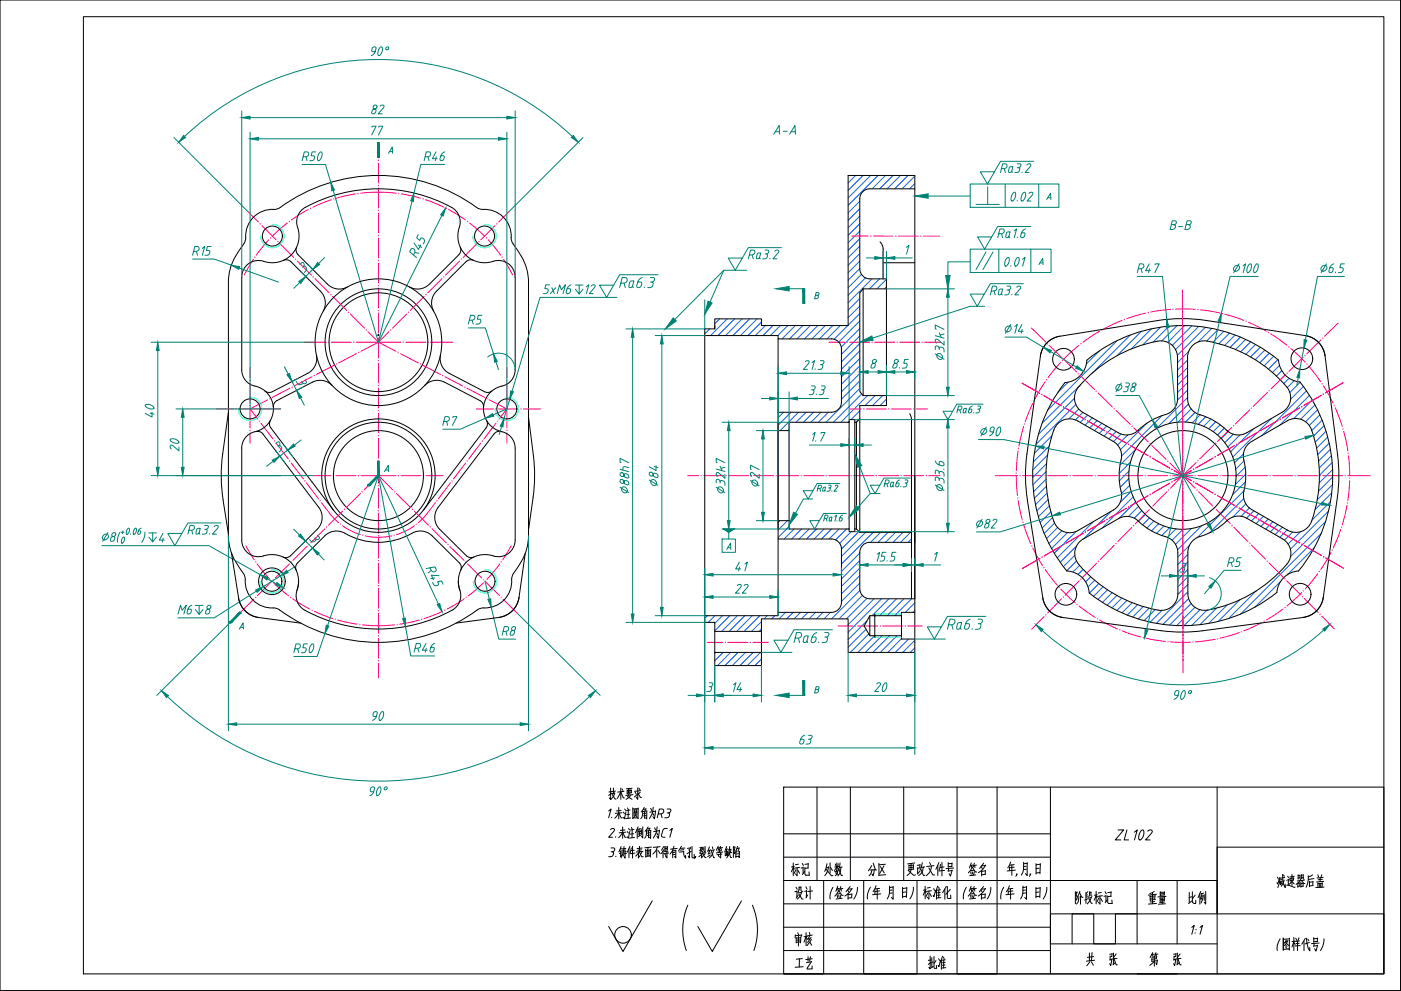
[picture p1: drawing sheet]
<svg xmlns="http://www.w3.org/2000/svg" width="808mm" height="572mm" viewBox="0 0 808 572" stroke-linecap="round" stroke-linejoin="round" font-family="sans-serif">
<defs><g id="words">
<text font-size="12.8" x="522" y="507">更改文件号</text>
<g font-size="12.3">
<text x="475" y="507">处数</text>
<text x="478" y="520">(签名)</text>
<text x="555" y="520">(签名)</text>
<text x="458" y="547">审核</text>
<text x="736" y="550">(图样代号)</text>
<text x="535" y="560">批准</text>
<text x="626" y="559">共 张 第 张</text>
</g>
<g font-size="11.9">
<text x="456" y="506">标记</text>
<text x="500" y="506">分区</text>
<text x="558" y="506">签名</text>
<text x="736" y="513">减速器后盖</text>
<text x="532" y="520">标准化</text>
<text x="620" y="523">阶段标记</text>
<text x="662" y="523">重量</text>
<text x="685" y="523">比例</text>
<text x="458" y="560">工艺</text>
</g>
<text font-size="11.5" x="458" y="520">设计</text>
<text font-size="10.1" fill="#008272" x="457" y="372">Ra6.3</text>
<text font-size="10.1" x="643" y="486">ZL102</text>
<g font-size="9.7" fill="#008272">
<text x="357" y="167">Ra6.3</text>
<text x="546" y="364">Ra6.3</text>
</g>
<g font-size="9.3" fill="#008272">
<text x="445" y="79">A-A</text>
<text x="674" y="134">B-B</text>
<text x="107" y="309">Ra3.2</text>
</g>
<g font-size="8.8" fill="#008272">
<text x="576" y="101">Ra3.2</text>
<text x="575" y="138">Ra1.6</text>
<text x="431" y="150">Ra3.2</text>
<text x="570" y="171">Ra3.2</text>
</g>
<g font-size="7.5" fill="#008272">
<text x="551" y="239">Ra6.3</text>
<text x="509" y="282">Ra6.3</text>
</g>
<g font-size="6.6" fill="#008272">
<text x="470" y="284">Ra3.2</text>
<text x="474" y="302">Ra1.6</text>
</g>
</g></defs>
<!-- layer: 0 -->
<g fill="none" stroke="#000" stroke-width=".58">
<path d="M0 0h808v571h-808zM48 10h750v552h-750zM352 455v6v-1M353 458l-2 1M353 458l2 3M354 455v3M355 457l-2 1M355 457l-3 4M355 456l-4 1M358 457l-2 4M358 455v6M358 457l2 3"/>
<path d="M359 455v1M360 456l-4 1M362 456v2M362 459l3 2M363 455v2M363 458l-1 2M364 459l-1 1-2 1M364 457l-2 1M364 456h-2M364 456v1M365 455h-4M365 458l-4 1"/>
<path d="M366 457l1 1M368 458l-2 2M368 454v7l-1-1M368 457l1 3h1M369 455v1M369 457l-1 1M370 456h-4M452 454h346v108h-346zM471 454v54h20v-54M521 454v54h31v-54M575 454v108h-23v-54h-23v54h-31v-54h-23v54h-23M606 454v108"/>
<path d="M702 454v108M351 468l2-1-2 5M352 479l1-1h2l-4 5h2M353 471v1M357 469l-2 3M357 466v6M357 469l1 3h1M358 468h-2M359 469h-4M359 477v7M360 468v1M360 467h1"/>
<path d="M361 479h-3M361 468l-1 4v-1M362 480l1 1M362 466l1 1M362 467v5M363 478v1M363 470h-1M363 479v4h-1M364 467l-3 1M364 472h-3M364 477l1 1M365 479v4"/>
<path d="M365 472h3M365 466v6M366 478l-2 1M366 469v2M366 467v1M367 469l-1 3M367 470l1 1M367 467h-1M367 467v1h-1M367 469h-1M367 468v2M368 478v6"/>
<path d="M368 466l-3 1M368 477l-1 3M368 466v6M369 478l-1 2h1M369 480v2M369 479l1 1M370 478h-2M370 479v2M371 468l-1 3v1M371 477v6l-1-1M372 466l-2 2M372 468v4"/>
<path d="M373 467h-2M373 466l-1 2M373 469h-2M373 470l-2 1M373 479v3l-1 1M373 468v4h-1M373 468h-2M374 477l-2 3M375 478h-2M375 478l-1 1v4M375 466l1 2M375 479v5v-1"/>
<path d="M375 479h-2M377 469v1M377 466l-1 4-1 2M378 477v2M378 468h-3M378 468v4l-1-1M379 477l-1 4-1 2M380 469h1a1.4 1.4 0 0 0 2-1 1.4 1.4 0 0 0-1-1h-2l-1 5M380 479l-3 1M381 479l-1 5-1-2M381 470l1 2M385 469h1v2l-1 1h-1"/>
<path d="M385 467h1a1.2 1.2 0 0 1 1 1 1.2 1.2 0 0 1-1 1M385 478h-2l-1 4v1h2M386 479l2-1-2 5M353 491l1 1v1l-1 1h-2M353 489h1a1.2 1.2 0 0 1 1 2 1.2 1.2 0 0 1-2 0M355 483h.1M355 494h.1M358 491v3M358 488l-1 3M359 491h-1M359 492h-2M359 493l-1 1"/>
<path d="M359 490h-1M359 480l-2 3M359 480l2 3M359 493l1 1M360 488l-2 7M361 492v3l-1-1M361 490l-2 1M361 480h-4M361 489l-2 1M361 491l-2 1M361 492l-1 1M363 490v5"/>
<path d="M363 488l-1 4M364 489v3M365 488v7M366 481h-2M366 490l-2 1M366 483h-3M366 492h-3M367 494l2-3 1 3h1M368 492v3M369 488v3M369 494l-1 1M370 481h-2"/>
<path d="M370 482l-2 1M370 490h-2M370 492v1M371 489h-3M371 491h-4M373 490v4M374 489v1M374 491h-1M374 492h-1M374 490v4M375 480l-2 1M375 482h-2"/>
<path d="M375 494h-2M375 490l-2 1M375 490v4M376 489h-4M379 480l1 2M379 490v5M379 489v1l-2 3M380 491l1 1M381 488l-4 1M383 491v4M383 488l-1 2M383 490l-1 2"/>
<path d="M384 488v3M384 493v1M385 491v4l-1-1M385 489l-1 1M385 488l-1 1M385 488v2M385 490h-1M385 491h-2M386 492h-3M388 490v5M389 488l-2 5M390 492h-2"/>
<path d="M390 493h-2M390 490v5l-1-1M390 491h-2M391 489l-4 1M393 488l-2 3M394 491l1 3 1 1v-2M394 491l-2 1M394 490h-1M395 489h-2M397 490l1 5-1-1M398 489h-1M399 489l-1 1"/>
<path d="M399 491l-3 1M399 488l1 7h1v-2M401 494v1M404 490l1 1M404 490v1M405 493v2M405 489l-1 1M405 491l1 1M405 492l2 3M405 490h-1M406 489l-2 3M406 492l-3 2"/>
<path d="M406 489h-2M406 494l-1 1M406 489v2M407 488v4l-1-1M407 492l-1 1M407 492h-3M409 488l-1 3M410 490l-2 1M410 493l-2 1M410 492l-1 1M410 490l-1 2M410 491l2 4"/>
<path d="M411 488v2M412 491l-1 2-2 2M412 490l-2 1M414 489l1 1M414 488l-1 2M414 493l1 1M415 490v2M415 489h-1M416 492v3l-1-1M416 489v1M416 488l-1 2M416 491h-2"/>
<path d="M417 493h-3M417 489h-2M417 491l-4 1M418 492v2M419 490v3M419 488l-1 3M420 493h-2M420 492v2M420 490h-1M420 491h-2M420 493l-1 2M421 492l1 3"/>
<path d="M421 488l-1 5M422 490h-2M422 490l-1 2M422 492h-2M423 488v7M424 488v4h-1M424 489h-1M425 491v4M425 491v1M425 492v1M426 488l-1 3M426 489h-1"/>
<path d="M426 489v2M427 492h-1M427 491l-1 4v-1h-1M427 491h-1M452 494h154M452 481h154M583 497l-2 4M584 499v6M585 499h-3M591 497v5l-2 3M592 500h-1M593 498v7l-1-1"/>
<path d="M593 498h-2M598 498v6M600 498l-2 1M600 498v6M798 489h-96v38h96v35M376 520l-17 29-8-15M428 520l-17 29-8-15M452 508h250M502 512l-1 4v3M505 514v2M505 511l-1 3M506 513v6"/>
<path d="M507 512l-2 1M507 514h-2M508 516h-5M513 511v4l-1 3M515 513l-2 1M515 515h-2M515 511v8l-1-1M515 512h-2M521 512v6M523 514l-2 1M523 517h-2M523 512l-2 1"/>
<path d="M523 512v6M527 512v3l-2 4M579 512l-1 4v3M582 514v2M582 511l-1 3M582 500v2M583 513v6M584 512l-2 1M584 514h-2M585 516h-5M585 500l-3 1M586 502h-5"/>
<path d="M587 505v-1l-1 1M590 511v4l-1 3M592 513l-2 1M592 515h-2M592 501l-1 1M592 511v8l-1-1M592 512h-2M594 505v-1v1M598 512v6M599 514l-1 1M600 501h-2M600 517h-2"/>
<path d="M600 503l-2 1M600 512l-2 1M600 512v6M604 512v3l-2 4M656 508v36M702 508h-23v36M702 508v19h-96v17h96M397 522a36 36 0 0 0-1 26M434 522a36 36 0 0 1 1 26M452 535h154M452 521h154M656 527h-12v17h-13v-17h-12v17"/>
<path d="M688 535l1-1-1 5M690 538h-1M690 536h.1M692 535l2-1-2 5M452 548h154M656 562h23"/>
<circle cx="359" cy="539" r="5"/>
</g>
<g fill="none" stroke="#ff007f" stroke-width=".58">
<path d="M218 83v8M218 94v12M191 115l-11 5M205 112l-11 2M208 111a87 87 0 0 1 21 0M218 108v12M232 112l11 2M246 115l10 5M143 122l6 6M151 130l8 8M155 138l-7 9M166 129l-9 7"/>
<path d="M178 121l-10 6M218 123v11M218 137v12M259 121l10 6M271 129l9 7M282 138l7 9M286 130l-9 8M294 122l-6 6M491 136h10M504 136h11M518 136h12M533 136h9"/>
<path d="M146 150l-5 9M161 140l8 9M172 151l8 8M218 152v11M265 151l-8 8M275 140l-8 9M291 150l5 9M182 161l8 8M192 171l8 8M218 166v12M245 171l-8 8M255 161l-8 8"/>
<path d="M675 178l-11 2M678 178h12M682 167v27M693 179l11 2M175 197h13M191 197h12M202 181l8 8M206 197h25M212 191l6 6M218 181v11M218 195v12M218 197l-10 6"/>
<path d="M218 197l11 6M224 191l-6 6M234 197h12M235 181l-9 8M248 197h13M478 197h9M490 197h12M505 197h11M519 197h12M533 197h10M595 189l8 8M605 199l16 16"/>
<path d="M623 199l-9 8M634 191l-9 6M647 185l-10 5M661 181l-11 3M682 196v12M682 193v11M707 181l11 4M720 186l11 5M733 193l9 6M762 196l-8 8M772 186l-8 8M144 212v6"/>
<path d="M180 217l-10 6M193 211l-10 5M206 204l-11 5M218 209v12M231 204l10 5M244 211l10 5M257 217l10 6M292 212v6M612 209l-7 9M623 217l8 8M682 211v11M682 207v12"/>
<path d="M742 216l-9 8M745 201l8 8M752 206l-8 8M755 211l7 9M125 236h10M138 236h11M144 221v11M144 235v12M152 236h10M154 231l-10 5 5 6M167 224l-10 5M218 224v11"/>
<path d="M218 238v12M269 224l11 5M275 236h10M282 231l10 5-4 6M288 236h11M292 221v11M292 235v12M302 236h10M491 236h6M500 236h11M514 236h12M529 236h6"/>
<path d="M590 221l10 6M596 233l-5 10M602 228l10 6M603 220l-6 10M615 235l10 6M634 227l8 8M644 237l8 8M682 225v12M682 221v12M682 240v11M682 236v11M721 236l-8 9"/>
<path d="M731 226l-8 8M750 235l-10 6M762 228l-10 6M764 223l5 10M770 235l4 11M775 221l-10 6M144 250v6M151 244l7 9M159 256l7 9M218 253v11M277 256l-7 9M286 244l-7 9"/>
<path d="M292 250v6M591 246l-3 11M627 243l10 5M640 250l10 6M652 257l10 6M654 247l8 8M665 257l8 8M682 254v12M682 250v12M700 257l-8 8M711 247l-9 8M712 257l-10 6"/>
<path d="M725 250l-10 6M737 243l-10 5M775 249l3 11M168 267l7 9M177 279l7 9M181 274h10M194 274h11M208 274h20M218 267v12M231 274h12M246 274h10M260 279l-7 9"/>
<path d="M269 267l-7 9M397 274h6M406 274h12M420 274h12M435 274h11M449 274h12M464 274h11M478 274h12M493 274h11M521 274h12M536 274h6M574 274h13"/>
<path d="M586 274l1 12M587 260l-1 11M590 274h12M604 274h12M619 274h11M633 274h12M648 274h11M662 274h12M665 264l10 6M675 267l7 7M675 279l-10 5M677 274h11"/>
<path d="M677 271l10 6M682 274l8 8M682 274l-7 8M682 269l1 108M682 265v11M687 271l-10 6M690 279l10 5M690 267l-8 7M691 274h12M700 264l-10 6M705 274h12M720 274h11"/>
<path d="M734 274h12M749 274h11M763 274h12M778 274h13M778 263l1 11M779 277l-1 12M186 290l5 7 4 4M198 295l-8 8M208 285l-8 8M210 283l8-9 9 9M218 282v11M218 296v12"/>
<path d="M229 285l8 8M239 295l8 8M251 290l-5 7-5 4M587 289l3 11M650 293l-10 6M662 286l-10 6M663 294l-8 8M673 284l-8 8M692 284l8 8M702 294l8 8M702 286l10 6M715 293l10 6"/>
<path d="M777 291l-3 12M142 315l5 8M177 315l-8 8M187 305l-8 8M198 303l4 3 6 2M211 309h1a36 36 0 0 0 14 0M218 310v12M239 303l-4 3-6 2M249 305l8 8M259 315l9 8M295 315l-5 8M591 303l4 10"/>
<path d="M596 316l5 10M612 315l-10 6M625 308l-10 5M637 300l-10 6M643 315l-8 8M653 304l-8 8M712 304l8 8M722 314l8 9M727 300l10 6M740 307l10 6M752 315l10 5M768 319l-6 10"/>
<path d="M774 305l-5 11M148 325l8 9M157 335l-8 9M158 336l9 8M167 325l-8 8M218 325v11M218 339v12M270 325l8 8M279 336l-9 8M280 335l8 9M288 325l-7 9M600 322l-10 6"/>
<path d="M603 329l7 9M612 340l8 8M623 335l-8 8M633 325l-8 8M732 325l8 8M742 335l8 8M760 331l-7 9M765 322l10 6M146 346l-8 8M169 345l10 6M181 353l11 4M195 358l11 2"/>
<path d="M218 354v11M242 358l-11 2M255 353l-10 4M268 345l-10 6M290 346l9 8M602 356l-7 7M612 345l-8 9M623 350l9 6M634 358l11 5M728 359l-10 5M740 351l-9 7M751 342l-9 8"/>
<path d="M752 345l9 8M763 355l7 8M209 360l9 1 10-1M218 368v12M408 371h9M420 371h11M434 371h9M484 361h8M495 361h11M509 361h12M524 361h8M647 364l11 3"/>
<path d="M661 368l11 2M675 370h12M683 370v18M701 369l-11 1M715 365l-11 3M218 383v8"/>
</g>
<g fill="#ff007f" stroke="#ff007f" stroke-width=".58">
<circle cx="218" cy="381" r=".1"/>
<circle cx="218" cy="367" r=".1"/>
<circle cx="218" cy="352" r=".1"/>
<circle cx="218" cy="338" r=".1"/>
<circle cx="218" cy="323" r=".1"/>
<circle cx="218" cy="309" r=".1"/>
<circle cx="218" cy="295" r=".1"/>
<circle cx="218" cy="280" r=".1"/>
<circle cx="218" cy="266" r=".1"/>
<circle cx="218" cy="251" r=".1"/>
<circle cx="218" cy="237" r=".1"/>
<circle cx="218" cy="222" r=".1"/>
<circle cx="218" cy="208" r=".1"/>
<circle cx="218" cy="194" r=".1"/>
<circle cx="218" cy="179" r=".1"/>
<circle cx="218" cy="165" r=".1"/>
<circle cx="218" cy="150" r=".1"/>
<circle cx="218" cy="136" r=".1"/>
<circle cx="218" cy="121" r=".1"/>
<circle cx="218" cy="107" r=".1"/>
<circle cx="218" cy="93" r=".1"/>
<circle cx="144" cy="248" r=".1"/>
<circle cx="144" cy="234" r=".1"/>
<circle cx="144" cy="219" r=".1"/>
<circle cx="192" cy="274" r=".1"/>
<circle cx="207" cy="274" r=".1"/>
<circle cx="190" cy="197" r=".1"/>
<circle cx="204" cy="197" r=".1"/>
<circle cx="136" cy="236" r=".1"/>
<circle cx="151" cy="236" r=".1"/>
<circle cx="196" cy="302" r=".1"/>
<circle cx="209" cy="309" r=".1"/>
<circle cx="150" cy="243" r=".1"/>
<circle cx="158" cy="254" r=".1"/>
<circle cx="167" cy="266" r=".1"/>
<circle cx="176" cy="277" r=".1"/>
<circle cx="185" cy="289" r=".1"/>
<circle cx="156" cy="230" r=".1"/>
<circle cx="169" cy="223" r=".1"/>
<circle cx="181" cy="217" r=".1"/>
<circle cx="194" cy="210" r=".1"/>
<circle cx="207" cy="203" r=".1"/>
<circle cx="207" cy="112" r=".1"/>
<circle cx="193" cy="115" r=".1"/>
<circle cx="179" cy="120" r=".1"/>
<circle cx="167" cy="128" r=".1"/>
<circle cx="156" cy="137" r=".1"/>
<circle cx="147" cy="148" r=".1"/>
<circle cx="211" cy="190" r=".1"/>
<circle cx="201" cy="180" r=".1"/>
<circle cx="191" cy="170" r=".1"/>
<circle cx="181" cy="160" r=".1"/>
<circle cx="171" cy="150" r=".1"/>
<circle cx="160" cy="139" r=".1"/>
<circle cx="150" cy="129" r=".1"/>
<circle cx="147" cy="324" r=".1"/>
<circle cx="157" cy="335" r=".1"/>
<circle cx="168" cy="345" r=".1"/>
<circle cx="180" cy="352" r=".1"/>
<circle cx="193" cy="357" r=".1"/>
<circle cx="208" cy="360" r=".1"/>
<circle cx="209" cy="284" r=".1"/>
<circle cx="199" cy="294" r=".1"/>
<circle cx="188" cy="304" r=".1"/>
<circle cx="178" cy="314" r=".1"/>
<circle cx="168" cy="324" r=".1"/>
<circle cx="158" cy="334" r=".1"/>
<circle cx="147" cy="345" r=".1"/>
<circle cx="292" cy="248" r=".1"/>
<circle cx="292" cy="234" r=".1"/>
<circle cx="292" cy="219" r=".1"/>
<circle cx="244" cy="274" r=".1"/>
<circle cx="230" cy="274" r=".1"/>
<circle cx="247" cy="197" r=".1"/>
<circle cx="233" cy="197" r=".1"/>
<circle cx="301" cy="236" r=".1"/>
<circle cx="286" cy="236" r=".1"/>
<circle cx="227" cy="309" r=".1"/>
<circle cx="240" cy="302" r=".1"/>
<circle cx="287" cy="243" r=".1"/>
<circle cx="278" cy="254" r=".1"/>
<circle cx="270" cy="266" r=".1"/>
<circle cx="261" cy="277" r=".1"/>
<circle cx="252" cy="289" r=".1"/>
<circle cx="281" cy="230" r=".1"/>
<circle cx="268" cy="223" r=".1"/>
<circle cx="255" cy="217" r=".1"/>
<circle cx="243" cy="210" r=".1"/>
<circle cx="230" cy="203" r=".1"/>
<circle cx="290" cy="148" r=".1"/>
<circle cx="281" cy="137" r=".1"/>
<circle cx="270" cy="128" r=".1"/>
<circle cx="257" cy="120" r=".1"/>
<circle cx="244" cy="115" r=".1"/>
<circle cx="230" cy="112" r=".1"/>
<circle cx="225" cy="190" r=".1"/>
<circle cx="236" cy="180" r=".1"/>
<circle cx="246" cy="170" r=".1"/>
<circle cx="256" cy="160" r=".1"/>
<circle cx="266" cy="150" r=".1"/>
<circle cx="276" cy="139" r=".1"/>
<circle cx="287" cy="129" r=".1"/>
<circle cx="229" cy="360" r=".1"/>
<circle cx="243" cy="357" r=".1"/>
<circle cx="257" cy="352" r=".1"/>
<circle cx="269" cy="345" r=".1"/>
<circle cx="280" cy="335" r=".1"/>
<circle cx="289" cy="324" r=".1"/>
<circle cx="228" cy="284" r=".1"/>
<circle cx="238" cy="294" r=".1"/>
<circle cx="248" cy="304" r=".1"/>
<circle cx="258" cy="314" r=".1"/>
<circle cx="269" cy="324" r=".1"/>
<circle cx="279" cy="334" r=".1"/>
<circle cx="289" cy="345" r=".1"/>
<circle cx="405" cy="274" r=".1"/>
<circle cx="419" cy="274" r=".1"/>
<circle cx="433" cy="274" r=".1"/>
<circle cx="448" cy="274" r=".1"/>
<circle cx="462" cy="274" r=".1"/>
<circle cx="477" cy="274" r=".1"/>
<circle cx="491" cy="274" r=".1"/>
<circle cx="506" cy="274" r=".1"/>
<circle cx="534" cy="274" r=".1"/>
<circle cx="489" cy="197" r=".1"/>
<circle cx="503" cy="197" r=".1"/>
<circle cx="518" cy="197" r=".1"/>
<circle cx="532" cy="197" r=".1"/>
<circle cx="522" cy="361" r=".1"/>
<circle cx="508" cy="361" r=".1"/>
<circle cx="493" cy="361" r=".1"/>
<circle cx="589" cy="274" r=".1"/>
<circle cx="603" cy="274" r=".1"/>
<circle cx="617" cy="274" r=".1"/>
<circle cx="632" cy="274" r=".1"/>
<circle cx="646" cy="274" r=".1"/>
<circle cx="661" cy="274" r=".1"/>
<circle cx="675" cy="274" r=".1"/>
<circle cx="690" cy="274" r=".1"/>
<circle cx="704" cy="274" r=".1"/>
<circle cx="718" cy="274" r=".1"/>
<circle cx="733" cy="274" r=".1"/>
<circle cx="747" cy="274" r=".1"/>
<circle cx="762" cy="274" r=".1"/>
<circle cx="776" cy="274" r=".1"/>
<circle cx="778" cy="261" r=".1"/>
<circle cx="775" cy="247" r=".1"/>
<circle cx="770" cy="234" r=".1"/>
<circle cx="763" cy="221" r=".1"/>
<circle cx="754" cy="210" r=".1"/>
<circle cx="744" cy="200" r=".1"/>
<circle cx="732" cy="192" r=".1"/>
<circle cx="719" cy="185" r=".1"/>
<circle cx="705" cy="181" r=".1"/>
<circle cx="691" cy="179" r=".1"/>
<circle cx="677" cy="178" r=".1"/>
<circle cx="663" cy="180" r=".1"/>
<circle cx="649" cy="184" r=".1"/>
<circle cx="636" cy="190" r=".1"/>
<circle cx="624" cy="198" r=".1"/>
<circle cx="613" cy="208" r=".1"/>
<circle cx="604" cy="219" r=".1"/>
<circle cx="596" cy="231" r=".1"/>
<circle cx="591" cy="245" r=".1"/>
<circle cx="588" cy="259" r=".1"/>
<circle cx="586" cy="273" r=".1"/>
<circle cx="587" cy="287" r=".1"/>
<circle cx="590" cy="301" r=".1"/>
<circle cx="595" cy="315" r=".1"/>
<circle cx="602" cy="327" r=".1"/>
<circle cx="611" cy="339" r=".1"/>
<circle cx="621" cy="349" r=".1"/>
<circle cx="633" cy="357" r=".1"/>
<circle cx="646" cy="363" r=".1"/>
<circle cx="660" cy="368" r=".1"/>
<circle cx="674" cy="370" r=".1"/>
<circle cx="688" cy="370" r=".1"/>
<circle cx="703" cy="368" r=".1"/>
<circle cx="716" cy="364" r=".1"/>
<circle cx="729" cy="358" r=".1"/>
<circle cx="741" cy="350" r=".1"/>
<circle cx="752" cy="341" r=".1"/>
<circle cx="761" cy="330" r=".1"/>
<circle cx="769" cy="317" r=".1"/>
<circle cx="774" cy="304" r=".1"/>
<circle cx="777" cy="290" r=".1"/>
<circle cx="779" cy="276" r=".1"/>
<circle cx="691" cy="266" r=".1"/>
<circle cx="701" cy="256" r=".1"/>
<circle cx="712" cy="246" r=".1"/>
<circle cx="722" cy="235" r=".1"/>
<circle cx="732" cy="225" r=".1"/>
<circle cx="743" cy="215" r=".1"/>
<circle cx="753" cy="205" r=".1"/>
<circle cx="763" cy="195" r=".1"/>
<circle cx="691" cy="283" r=".1"/>
<circle cx="701" cy="293" r=".1"/>
<circle cx="711" cy="303" r=".1"/>
<circle cx="721" cy="313" r=".1"/>
<circle cx="731" cy="324" r=".1"/>
<circle cx="741" cy="334" r=".1"/>
<circle cx="751" cy="344" r=".1"/>
<circle cx="762" cy="354" r=".1"/>
<circle cx="674" cy="283" r=".1"/>
<circle cx="664" cy="293" r=".1"/>
<circle cx="654" cy="303" r=".1"/>
<circle cx="644" cy="314" r=".1"/>
<circle cx="634" cy="324" r=".1"/>
<circle cx="624" cy="334" r=".1"/>
<circle cx="613" cy="344" r=".1"/>
<circle cx="603" cy="355" r=".1"/>
<circle cx="674" cy="266" r=".1"/>
<circle cx="663" cy="256" r=".1"/>
<circle cx="653" cy="246" r=".1"/>
<circle cx="643" cy="236" r=".1"/>
<circle cx="633" cy="226" r=".1"/>
<circle cx="622" cy="216" r=".1"/>
<circle cx="604" cy="198" r=".1"/>
<circle cx="683" cy="368" r=".1"/>
<circle cx="682" cy="354" r=".1"/>
<circle cx="682" cy="339" r=".1"/>
<circle cx="682" cy="325" r=".1"/>
<circle cx="682" cy="310" r=".1"/>
<circle cx="682" cy="296" r=".1"/>
<circle cx="682" cy="282" r=".1"/>
<circle cx="682" cy="267" r=".1"/>
<circle cx="682" cy="253" r=".1"/>
<circle cx="682" cy="238" r=".1"/>
<circle cx="682" cy="224" r=".1"/>
<circle cx="682" cy="209" r=".1"/>
<circle cx="682" cy="195" r=".1"/>
<circle cx="682" cy="181" r=".1"/>
<circle cx="764" cy="321" r=".1"/>
<circle cx="751" cy="314" r=".1"/>
<circle cx="739" cy="307" r=".1"/>
<circle cx="726" cy="300" r=".1"/>
<circle cx="714" cy="292" r=".1"/>
<circle cx="701" cy="285" r=".1"/>
<circle cx="689" cy="278" r=".1"/>
<circle cx="676" cy="271" r=".1"/>
<circle cx="664" cy="264" r=".1"/>
<circle cx="651" cy="256" r=".1"/>
<circle cx="639" cy="249" r=".1"/>
<circle cx="626" cy="242" r=".1"/>
<circle cx="614" cy="235" r=".1"/>
<circle cx="601" cy="228" r=".1"/>
<circle cx="764" cy="227" r=".1"/>
<circle cx="751" cy="235" r=".1"/>
<circle cx="739" cy="242" r=".1"/>
<circle cx="726" cy="249" r=".1"/>
<circle cx="714" cy="256" r=".1"/>
<circle cx="701" cy="263" r=".1"/>
<circle cx="689" cy="271" r=".1"/>
<circle cx="676" cy="278" r=".1"/>
<circle cx="664" cy="285" r=".1"/>
<circle cx="651" cy="292" r=".1"/>
<circle cx="639" cy="300" r=".1"/>
<circle cx="626" cy="307" r=".1"/>
<circle cx="614" cy="314" r=".1"/>
<circle cx="601" cy="321" r=".1"/>
<circle cx="682" cy="177" r=".1"/>
<circle cx="682" cy="191" r=".1"/>
<circle cx="682" cy="206" r=".1"/>
<circle cx="682" cy="220" r=".1"/>
<circle cx="682" cy="234" r=".1"/>
<circle cx="682" cy="249" r=".1"/>
<circle cx="682" cy="263" r=".1"/>
<circle cx="682" cy="278" r=".1"/>
<circle cx="682" cy="292" r=".1"/>
<circle cx="682" cy="307" r=".1"/>
<circle cx="682" cy="321" r=".1"/>
<circle cx="682" cy="335" r=".1"/>
<circle cx="682" cy="350" r=".1"/>
<circle cx="682" cy="364" r=".1"/>
<circle cx="683" cy="379" r=".1"/>
<circle cx="418" cy="371" r=".1"/>
<circle cx="433" cy="371" r=".1"/>
<circle cx="531" cy="136" r=".1"/>
<circle cx="517" cy="136" r=".1"/>
<circle cx="502" cy="136" r=".1"/>
<circle cx="498" cy="236" r=".1"/>
<circle cx="513" cy="236" r=".1"/>
<circle cx="527" cy="236" r=".1"/>
</g>
<g fill="none" stroke="#000" stroke-width=".58">
<path d="M218 101a99 99 0 0 1 59 19 17 17 0 0 1 16 8 28 28 0 0 1 2 12h1a38 38 0 0 1 9 23v146a43 43 0 0 1-9 23 17 17 0 0 1-9 17l-4 1-4 1M218 101a99 99 0 0 0-58 19 17 17 0 0 0-16 8 28 28 0 0 0-3 12 38 38 0 0 0-9 23v146a43 43 0 0 0 9 23 17 17 0 0 0 9 17l4 1 4 1a12 12 0 0 1 7 4 97 97 0 0 0 112-4h2M502 109a6 6 0 0 0-6 6v40a6 6 0 0 0 6 6h9v6h-13M502 109h26M172 131a10 10 0 0 1 6-12 88 88 0 0 1 84 2 11 11 0 0 1 2 13 15 15 0 0 0 21 17M172 131a16 16 0 0 1-5 17 16 16 0 0 1-17 2 10 10 0 0 0-11 10v53M508 140l1 3 1 18M164 150h1l2 1 18 17M171 143v1v2l18 18a10 10 0 0 0 11 2M266 143v1l-1 2-17 18a10 10 0 0 1-12 2M273 150h-2l-2 1-17 17a10 10 0 0 0-2 11M284 151a10 10 0 0 1 13 9v53"/>
<path d="M510 152h18M185 168a10 10 0 0 1 1 11M498 167l-2 2v57l2 2M498 167v61M511 167v61M407 194h42v1h31a6 6 0 0 1 5 6v31a6 6 0 0 1-5 6h-31M412 188v2h-5v169h5v25h27v-27h50v19h39v-275h-39v87h-50v-4h-27v6M449 195v43M139 213a10 10 0 0 0 8 10M183 205a10 10 0 0 1-5 10l-21 11M254 205a10 10 0 0 0 5 10l21 11h2h2M297 213a10 10 0 0 1-7 10"/>
<path d="M627 208a87 87 0 0 1 111 0 13 13 0 0 0 12 12 87 87 0 0 1-1 109 13 13 0 0 0-12 13 87 87 0 0 1-109 0 13 13 0 0 0-12-13 87 87 0 0 1-2-108 13 13 0 0 0 13-13zM132 238l-4 24a90 90 0 0 0 1 26M147 223a14 14 0 0 1 11 14 14 14 0 0 1-13 13 10 10 0 0 0-6 8v54a10 10 0 0 0 14 8 15 15 0 0 1 18 20M153 226h2h2M192 222a10 10 0 0 0-12-2l-21 11-1 2v2M245 222a10 10 0 0 1 11-2l21 11 2 2v2M290 223a14 14 0 0 0-11 14 14 14 0 0 0 13 13 10 10 0 0 1 5 8v54a10 10 0 0 1-14 8 15 15 0 0 0-18 20l-1-5M449 238v73h31M498 228h13v6h-15v73M525 239l1 3v103M148 249h2l2 1M152 250l32 43a10 10 0 0 1-1 12l-15 16-3 1-2-1"/>
<path d="M156 243v2v2l36 47M281 243v2l-1 2-36 47M285 250l-32 43a10 10 0 0 0 1 12l16 16 1 1 2-1M289 249h-2l-2 1M305 241l3 23v10v10l-3 22M449 244v61M449 248h6M490 244v-2h3v2M490 244h-35v61h35M490 244v61M493 244h1M493 244v61"/>
<path d="M494 244v61M496 242l-2 2M611 244a10 10 0 0 1 11-1l20 12a10 10 0 0 1 4 13v6v5a13 13 0 0 1 0 12l-4 3-20 12a10 10 0 0 1-15-7 76 76 0 0 1 2-53zM657 248a10 10 0 0 1-12 2l-20-12a10 10 0 0 1-1-16 76 76 0 0 1 47-25 10 10 0 0 1 8 9v24a10 10 0 0 1-9 10l-8 4-6 5M708 248a10 10 0 0 0 11 2l21-12a10 10 0 0 0 1-17 76 76 0 0 0-47-24 10 10 0 0 0-9 9v24a10 10 0 0 0 10 10l7 4 6 5M743 243a10 10 0 0 1 14 7 76 76 0 0 1-2 53 10 10 0 0 1-12 3l-21-12a11 11 0 0 1-4-13l1-6-1-6a13 13 0 0 1 2-12l2-2 21-12M218 278h.1M129 288l3 20M593 288a90 90 0 0 1-1-26l8-57a13 13 0 0 1 11-11l57-9a90 90 0 0 1 28 0l57 9a13 13 0 0 1 11 11l8 58v13v9l-9 60a13 13 0 0 1-11 11l-58 8-11 1-11-1-59-8a14 14 0 0 1-11-11l-9-57M134 319l4 26a13 13 0 0 0 11 11l25 3M303 319l-4 26a13 13 0 0 1-11 11l-25 3M449 311v42"/>
<path d="M449 300h6M480 311a6 6 0 0 1 5 6v30a6 6 0 0 1-5 6h-31v2h-42M490 305v2h3v-2M493 305h1M494 305l2 2M496 307h30M526 313h-24a6 6 0 0 0-6 6v21a6 6 0 0 0 6 5h26M657 300l5 5 6 3a14 14 0 0 1 10 6l2 5v23a10 10 0 0 1-14 9 76 76 0 0 1-45-28 10 10 0 0 1 4-12l20-12a10 10 0 0 1 12 2M708 300l-5 5-7 3a13 13 0 0 0-10 7l-1 4v23a10 10 0 0 0 14 9 76 76 0 0 0 45-28 10 10 0 0 0-4-12l-21-12a10 10 0 0 0-11 1M171 329v-2v-2l16-16a11 11 0 0 1 15 0 40 40 0 0 0 38-2 10 10 0 0 1 9 2l16 16 1 2v2M172 335l-1 5M171 340a11 11 0 0 0 9 14 88 88 0 0 0 83-3 10 10 0 0 0 2-11"/>
<path d="M502 355l-3 6 3 6h3v1M505 355h-3v12M505 354v1M520 353v2h-15v12h15v2M528 353h-8v16h8M412 376h27M412 364h27"/>
<circle cx="157" cy="136" r="6"/>
<circle cx="280" cy="136" r="6"/>
<circle cx="218" cy="197" r="37"/>
<circle cx="218" cy="197" r="31"/>
<circle cx="218" cy="197" r="28"/>
<circle cx="614" cy="207" r="6"/>
<circle cx="751" cy="207" r="6"/>
<circle cx="144" cy="236" r="6"/>
<circle cx="292" cy="236" r="6"/>
<circle cx="218" cy="274" r="31"/>
<circle cx="218" cy="274" r="33"/>
<circle cx="218" cy="274" r="26"/>
<circle cx="682" cy="274" r="31"/>
<circle cx="682" cy="274" r="26"/>
<circle cx="157" cy="335" r="8"/>
<circle cx="157" cy="335" r="6"/>
<circle cx="280" cy="335" r="6"/>
<circle cx="615" cy="343" r="6"/>
<circle cx="750" cy="343" r="6"/>
</g>
<circle cx="218" cy="193" r=".2" fill="#000" stroke="#000" stroke-width=".58"/>
<path d="M157 129a7 7 0 0 1 7 7 7 7 0 0 1-7 7 7 7 0 0 1-7-7M280 129a7 7 0 0 1 6 7 7 7 0 0 1-6 7 7 7 0 0 1-7-7M144 229a7 7 0 0 1 7 7 7 7 0 0 1-7 7 7 7 0 0 1-6-7M292 229a7 7 0 0 1 7 7 7 7 0 0 1-7 7 7 7 0 0 1-6-7M157 329a7 7 0 0 1 7 6 7 7 0 0 1-7 7 7 7 0 0 1-7-7M280 329a7 7 0 0 1 7 6 7 7 0 0 1-7 7 7 7 0 0 1-7-7M505 354h15M505 368h15" fill="none" stroke="#00ffbf" stroke-width=".58"/>
<g fill="none" stroke="#008272" stroke-width=".58">
<path d="M216 30l-2-1 1-1 1-1 1 1a4 4 0 0 1-3 4M220 27a3 3 0 0 1-2 5 5 5 0 0 1 2-5zM100 79l43 43M106 79a163 163 0 0 1 224 0M139 64v96M144 76v160M144 68h148M215 73h2l-3 5M215 61l1 2h1a1.6 1.6 0 0 1 0 2 1.6 1.6 0 0 1-2 0 2.2 2.2 0 0 1 2-2 1.1 1.1 0 0 0 0-2 1.1 1.1 0 0 0-2 0zM219 73h2l-3 5M219 61h1h2l-4 5h2M292 76v160l-8 3"/>
<path d="M297 64v96M336 79l-42 43M149 80h139M174 95h14l3 10M175 90h2a1.4 1.4 0 0 0 1-1 1.4 1.4 0 0 0-1-1h-1l-2 5M177 91v2M182 88h-2v2h1v1l-1 2h-1M184 88h1a3 3 0 0 1-2 5v-3zM218 82h1v9h-1zM224 88l2-3 1 3M225 87h1M245 90h2a1.4 1.4 0 0 0 1-1 1.4 1.4 0 0 0-1-1h-1l-1 5"/>
<path d="M247 91v2M252 88l-3 4h3M252 90l-1 3M257 95h-14l-4 16M257 88l-3 2v2l1 1 1-1v-2h-1M566 99h8l-4 7zM596 93h-19l-3 6M192 110l26 87M238 116l-20 81M535 113h25M560 106h39v14h-39zM563 118h14"/>
<path d="M570 108v10M580 106v14M585 111a3 3 0 0 1-1 5h-1a5 5 0 0 1 2-5zM587 116h.1M590 111h1a3 3 0 0 1-2 5 5 5 0 0 1 1-5zM594 112l1-1h1l-3 5h2M599 106h12v14h-12M604 115l2-4v4M605 114h1M241 135l-1 2 2 2 1-2h1l1 2-1 2M255 124l-37 73M564 137h8l-4 7z"/>
<path d="M595 131h-19l-4 6M111 149h13l9 4M112 145h1a1.4 1.4 0 0 0 2-1 1.4 1.4 0 0 0-1-2h-2l-1 5M113 145l1 2M117 143l1-1-1 5M122 142h-2l-1 2h2v2l-1 1h-2M138 155l23 8M173 153l1-2a1.2 1.2 0 0 1 1 1 1.2 1.2 0 0 1 0 2M175 154l1-1 1 2v1l-1 1M178 153l2 2-4 4-2-2M187 149l-3 3M239 147v-1a1.4 1.4 0 0 0 0-2 1.4 1.4 0 0 0-2 0l-1 1 4 4"/>
<path d="M239 140l2 4 2-3M239 146h3M241 141l2 2M380 158h-22l-4 6M418 156l-8 18M420 149h8l-4 7zM431 156h-13l-29 28M451 143h-19l-4 6M500 149h5M510 145v16M510 149h1M511 145v16"/>
<path d="M516 149h10M523 143l1-1-1 5M560 144h35v13h-35zM560 151h-13v8M569 145l-6 10M573 145l-6 10M576 144v13M581 149l1-1a3 3 0 0 1-2 5v-2zM583 153v1M587 149v-1a3 3 0 0 1-1 5v-2zM590 150l1-2-1 6M595 144h11v13h-11"/>
<path d="M599 153l3-4v4M600 152h2M656 159h15l2 25M657 155h1a1.4 1.4 0 0 0 2-1 1.4 1.4 0 0 0-1-2h-2l-1 5M658 155l1 2M663 152l-2 4h3M663 155v2M666 153l1-1h2l-3 5M712 154l1-1a1.7 1.7 0 0 1 2 2 1.7 1.7 0 0 1-2 1h-1zM715 152l-3 5M717 153l2-1-2 5M721 152a3 3 0 0 1-1 5v-3z"/>
<path d="M725 153v-1a3 3 0 0 1-1 5l-1-2zM726 159h-16l-5 22M763 153a1.8 1.8 0 0 1 3 2 1.7 1.7 0 0 1-2 1 1.5 1.5 0 0 1-2-1 1.5 1.5 0 0 1 1-2zM765 152l-3 5M769 152l-2 2v3h1h1v-2l-2-1M771 157h-1M776 159h-16l-7 37M776 152h-2l-1 2h1l1 2-1 1h-2M173 163l-3 3M317 164h-2l-1 3h2v1l-1 1h-2M318 166l2 3M321 166l-3 3"/>
<path d="M321 169l2-5 1 3 2-3-1 5M329 164l-2 2v3h1h1v-2h-2M332 164h4M334 164v6l-2-3M336 167l-2 3M338 165l2-1-2 5M341 165l1-1 1 1-3 4h2M346 164h8l-4 8zM356 172h-44l-17 54M407 173v17h-46M455 167h8M463 167h1v8h-1z"/>
<path d="M471 170h1v-1h-1l-1 3h2v-1v-1M511 167h40M547 171v52M560 170h8l-4 7zM568 177h-8l-57 18M590 164h-19l-3 6M87 197h94M270 189h10l5 15M271 185h1a1.4 1.4 0 0 0 2-1 1.4 1.4 0 0 0-1-2h-2l-1 5M272 185l1 2M278 182h-2l-1 2h2v1l-1 2h-1M365 195v159"/>
<path d="M378 194h29M382 198v152M540 194l5 1M540 190v-3l5 3M542 192l1 2M545 197v2l-5-3v1v1M545 193h-3M580 194h12l10 6M581 188a1.7 1.7 0 0 1 2 2 1.7 1.7 0 0 1-2 1l-1-1zM583 187l-3 5M586 188l1-1-1 5M590 187l-3 4h3"/>
<path d="M590 190l-1 2M674 189l8 85M704 185l-43 178M91 202v68M164 212l2 4M172 218l-4 2 3 5 4-2M174 220v1l-1 1h-1l-1-2M176 219l1 1a1.2 1.2 0 0 1-1 1 1.2 1.2 0 0 1-2 0M281 206a10 10 0 0 1 11-1 10 10 0 0 1 5 8M286 209l2 4M449 211v63M454 215h31"/>
<path d="M465 209l1-1 1 1-4 4h3M469 209l1-1-1 5M470 213h.1M473 210l2 1-1 1v1h-2M473 208h2a1.2 1.2 0 0 1 0 1 1.2 1.2 0 0 1-1 1M490 211v31M496 211v15M501 215h6M504 208l-1 1 2 1a1.6 1.6 0 0 1 0 2 1.6 1.6 0 0 1-2 0 2.2 2.2 0 0 1 2-3l1-1zM511 211v17h40M516 215h7M516 208v1l1 1a1.6 1.6 0 0 1 0 2 1.6 1.6 0 0 1-2 0 2.2 2.2 0 0 1 3-3v-1z"/>
<path d="M519 212h.1M524 207h-2l-1 3h2v1l-1 1h-1M528 214v4M540 204l5 3M541 204a1.8 1.8 0 0 1 2 1 1.8 1.8 0 0 1-1 2l-1-1zM542 202v-2h2l1 1v2M542 201a1.2 1.2 0 0 0-1-1 1.2 1.2 0 0 0-1 0v2M606 203l15 9M749 218l-1 4M752 201l-2 12M84 234a3 3 0 0 1 5 2 4 4 0 0 1-5-2zM87 238l2 1"/>
<path d="M88 238v3l-4-3M102 236h60M173 229l3 5M294 230l-3 11M439 230h5M449 230h6M455 226v48M460 230h18M468 225h1v2v1h-2M468 223h2a1.2 1.2 0 0 1 0 1 1.2 1.2 0 0 1-1 1M471 227v1M474 225h1v2l-1 1h-1"/>
<path d="M474 223h2a1.2 1.2 0 0 1 0 1 1.2 1.2 0 0 1-1 1M544 237h6l-3 5zM567 233h-15l-2 4M644 228h13l8 14M644 223l1-1a1.7 1.7 0 0 1 2 1 1.7 1.7 0 0 1-2 2l-1-1zM647 221l-3 5M649 223h2v2l-1 1h-2M649 221h2a1.2 1.2 0 0 1 1 1 1.2 1.2 0 0 1-2 1M654 221l-1 2h1a1.6 1.6 0 0 1 0 2 1.6 1.6 0 0 1-2 1 2.2 2.2 0 0 1 3-3v-2zM98 253a3 3 0 0 1 5 3h-1a4 4 0 0 1-4-3zM103 258v2l-4-3-1 1 1 1M105 241v29"/>
<path d="M159 256l1-1a1.2 1.2 0 0 1 2 1 1.2 1.2 0 0 1-1 1M160 258l2-1v1v1l-1 2M164 257l5 6M166 260l-5 3M174 254l-4 3M256 243h2a1.4 1.4 0 0 0 1-1 1.4 1.4 0 0 0-1-2h-1l-2 5M258 243v2M261 241v-1h3l-3 5M280 241l-14 7h-11M289 246l-1 5M417 244h38M420 248v52"/>
<path d="M436 248h13M440 253v43M467 257h18M469 251l1-2-1 5M471 254h.1M474 250v-1h2l-3 5M490 253v5M490 257h3M493 253v5M493 242h58M498 257h5M547 247v55"/>
<path d="M564 254h15l19 3M567 248l1-1a1.7 1.7 0 0 1 1 3 1.7 1.7 0 0 1-3-1zM569 246l-3 5M573 249h-2v-2l2-1 1 2a4 4 0 0 1-3 3M576 246h1a3 3 0 0 1-2 5 5 5 0 0 1 1-5zM602 258l161 32M667 246l30 56M753 253l-141 43M87 274h94M158 266l-4 3M159 260l5 7M218 274l35 74"/>
<path d="M218 274l15 83M218 274l-29 87M222 272l2-4v4M222 271h2M358 271l5 1M358 277a1.3 1.3 0 0 0 1 2 1.3 1.3 0 0 0 1-2 1.7 1.7 0 0 1 2 1 1.7 1.7 0 0 1 1 2 2.2 2.2 0 0 1-3-3h-1zM358 273a1.3 1.3 0 0 0 1 2 1.3 1.3 0 0 0 1-2 1.6 1.6 0 0 1 2 1 1.6 1.6 0 0 1 1 2 2.2 2.2 0 0 1-3-3zM358 267v-3l5 3M363 270l-3-1-1 2M375 277l5 3M375 273a1.3 1.3 0 0 0 1 2 1.3 1.3 0 0 0 1-2 1.7 1.7 0 0 1 2 0 1.7 1.7 0 0 1 0 2 2.2 2.2 0 0 1-2-2l-1-1zM376 277a1.8 1.8 0 0 1 2 1 1.8 1.8 0 0 1-1 2l-1-1z"/>
<path d="M377 269l3 1M379 269v2l-4-2M413 271l5 1M414 267h-1v-3l5 3M415 279l1-2h1l1 1v2M415 278a1.2 1.2 0 0 0 0-1 1.2 1.2 0 0 0-2 0v2M415 269l2 2M418 274v2l-4-3-1 1 1 1M418 270h-2M433 277l5 3M434 271h-1v-3l5 3M434 277a1.8 1.8 0 0 1 3 1 1.8 1.8 0 0 1-1 2l-2-1z"/>
<path d="M438 274v2l-4-3-1 1 1 1M485 279h-14l-2 4M496 269l6 16M502 280h6l-3 5zM525 276h-15l-2 4M540 266l2 2 2 1 1-1-1-2h-2v2M540 280l5 3M541 280a1.8 1.8 0 0 1 3 1 1.8 1.8 0 0 1-2 2l-1-1zM542 277v-1h2l1 1v2M542 277a1.2 1.2 0 0 0-1-2 1.2 1.2 0 0 0-1 1v1M542 273v-1h2l1 1v2M542 273a1.2 1.2 0 0 0-1-2 1.2 1.2 0 0 0-1 1v1"/>
<path d="M544 271h1M358 281l5 3M359 281a1.8 1.8 0 0 1 3 1 1.8 1.8 0 0 1-2 2l-1-1v-1zM413 281l5 3M415 281a1.8 1.8 0 0 1 2 1 1.8 1.8 0 0 1-1 2 2 2 0 0 1-2-1 2 2 0 0 1 1-2zM463 283h6l-3 5zM469 288h-6l-4 8M488 296h-13l-2 4M508 285h-6l-7 8M567 300l-3 5M569 300v1l1 1a1.6 1.6 0 0 1 0 2 1.6 1.6 0 0 1-2 0 2.2 2.2 0 0 1 3-2v-2zM607 298l-30 9h-14"/>
<path d="M59 315h62l29 16M60 308a1.8 1.8 0 0 1 3 2 1.7 1.7 0 0 1-2 1 1.5 1.5 0 0 1-2-1 1.5 1.5 0 0 1 1-2zM62 307l-3 5M65 308v1l1 1a1.6 1.6 0 0 1 0 2 1.6 1.6 0 0 1-2 0 2.2 2.2 0 0 1 2-3h1a1.1 1.1 0 0 0-1-2 1.1 1.1 0 0 0-1 1zM69 307l-1 3v3M70 307h2M71 310a1.9 1.9 0 0 1 1 2 1.9 1.9 0 0 1-2 1v-1zM71 306v2M74 305a1.9 1.9 0 0 1 1 2 1.9 1.9 0 0 1-2 1v-1zM75 308h.1M78 305a1.9 1.9 0 0 1 1 2 1.9 1.9 0 0 1-2 1v-1zM81 305l-1 1-1 2h1l1-1-1-1"/>
<path d="M84 307l-1 3-1 3M86 307h4M88 307v6l-2-3M90 310l-2 3M94 308l-2 4h3M94 310v3M97 308h8l-4 7zM127 302h-19l-3 6M132 309v113M169 305l4 4M176 312l4 4M176 312l-3 3"/>
<path d="M180 316l-2 3M182 310v1l-1 2h-1l-1-2M183 309l1 1a1.2 1.2 0 0 1 0 1 1.2 1.2 0 0 1-2 0M184 320l3 3M305 309v113M417 311h7v8h-7zM417 305h38M417 305h7l-4 2zM419 317l2-4 1 4M420 316h2M420 307v4M436 300h13"/>
<path d="M467 300h6l-3 5zM493 307h58M506 320l2-1-2 5M511 319h-2l-1 2h2v1l-1 1-1 1M517 319h-2l-1 2h2v1l-1 1-2 1M539 320l2-1-2 5M564 301h1a1.7 1.7 0 0 1 2 1 1.7 1.7 0 0 1-2 2l-1-1zM573 300h1h1l-3 5h2M154 334l5 3M162 332l-10 6M170 327l-4 3M248 328l1 1a1.4 1.4 0 0 0 2 1 1.4 1.4 0 0 0 1-2l-1-1-5 1"/>
<path d="M249 329l-2 2M250 336v2h2l1-1-1-1 3-1 1 2M251 333l-2 1M253 332h-4l1 2M280 335l2 11M407 328v107M411 331h70M425 338l2-1 1 1-4 4h3M427 324l-3 4h3M427 327l-1 2M429 338l1-1 2 1-4 4h2M430 325l1-1-1 5"/>
<path d="M485 328v4M496 326v4M501 326h20M512 323v1M526 322v8M528 322v4h-2M533 326h10M670 332h5M680 331v5M680 332h5M682 327h1v2v1h-2M682 325h2a1.2 1.2 0 0 1 0 1 1.2 1.2 0 0 1-1 1"/>
<path d="M685 331v5M690 332h5M698 333a10 10 0 0 1 7 10 10 10 0 0 1-8 9M698 339l-3 3M709 325h1a1.4 1.4 0 0 0 2-2 1.4 1.4 0 0 0-1-1h-2l-1 5M710 325l1 2M716 329h-10l-5 6M716 322h-2l-1 2h2v1l-1 2h-1M103 354l1-5 1 3 2-3-1 5M111 349l-3 2v2l1 1h1v-2l-1-1M113 349h4M115 349v5l-2-2"/>
<path d="M117 352l-2 2M120 350l-1 1 2 1a1.6 1.6 0 0 1 0 2 1.6 1.6 0 0 1-2 0 2.2 2.2 0 0 1 2-3 1.1 1.1 0 0 0 0-2 1.1 1.1 0 0 0-1 1zM138 354l-48 47M148 341l-24 15h-21M283 350l5 19h9M299 354l47 47M361 359h46M378 355h29M411 344h33M449 340v15M569 356h-22l-4 6M138 363l2-4v4"/>
<path d="M139 362h1M170 374h2a1.4 1.4 0 0 0 1-1 1.4 1.4 0 0 0-1-2h-1l-1 5M172 374v2M177 371h-2v3h1l1 1-1 1h-2M180 372v-1a3 3 0 0 1-1 5v-2zM187 365l-4 14h-13M234 361l3 17h14M240 374h1a1.4 1.4 0 0 0 2-1 1.4 1.4 0 0 0-1-2h-2l-1 5M241 374l1 2M246 371l-2 4h2M246 374l-1 2M251 371l-2 2-1 2 1 1 1-1 1-1-2-1"/>
<path d="M290 364h2a1.4 1.4 0 0 0 1-1 1.4 1.4 0 0 0-1-2h-1l-1 5M292 364v2M296 362l-1 1 1 1a1.6 1.6 0 0 1 0 2 1.6 1.6 0 0 1-2 0 2.2 2.2 0 0 1 3-3 1 1 0 0 0 0-1 1 1 0 0 0-1 0zM439 376h18M447 369h8l-4 7zM480 363h-22l-3 6M489 376v29M528 376v59M528 369h17M535 362h8l-4 7zM764 363a121 121 0 0 1-163 1M409 396h1v2v1h-2"/>
<path d="M409 394h2a1.2 1.2 0 0 1 0 1 1.2 1.2 0 0 1-1 1M412 384v21M423 395l2-1-2 5M427 394l-2 4h3M427 397v2M439 384v21M463 393h1v8h-1zM471 398l1-1v-1h-1l-1 4 2-1v-1M506 395l1-1h1l-3 5h2M511 394a3 3 0 0 1-2 5 5 5 0 0 1 2-5zM683 398a3 3 0 0 1-2 5 5 5 0 0 1 2-5zM97 402a176 176 0 0 0 243 0"/>
<path d="M137 418h163M217 413h-2v-2l2-1 1 2a4 4 0 0 1-3 3M220 411l1-1a3 3 0 0 1-2 5 5 5 0 0 1 1-4zM397 401h5M407 401h5M417 401h17M455 401h8M494 401h29M680 401h-2v-2l2-1v2a4 4 0 0 1-3 3M411 431h112M464 424l-2 2-1 2 1 1h1l1-2-2-1M466 426l2 1v1l-1 1h-2"/>
<path d="M466 424h2a1.2 1.2 0 0 1 0 2 1.2 1.2 0 0 1-1 0M216 457l-2-1v-1l2-1v1a4 4 0 0 1-3 4M218 454h1a3 3 0 0 1-2 5v-2z"/>
<circle cx="223" cy="28" r=".9"/>
<circle cx="686" cy="399" r=".9"/>
<circle cx="222" cy="455" r=".9"/>
</g>
<g fill="#008272" stroke="#008272" stroke-width=".58">
<path d="M257 120l-1 5-2-1z"/>
<path d="M252 349l2-1 1 5z"/>
<path d="M132 418l5-1v1z"/>
<path d="M300 417l5 1h-5z"/>
<path d="M93 398l4 3-1 1z"/>
<path d="M340 401l4-3-3 4z"/>
<path d="M232 357h2v4z"/>
<path d="M188 361h2l-3 4z"/>
<path d="M90 270h2l-1 4z"/>
<path d="M91 197l1 5h-2z"/>
<path d="M105 236l1 5h-1z"/>
<path d="M105 270h1l-1 4z"/>
<path d="M144 80l5-1v2z"/>
<path d="M288 79l4 1-4 1z"/>
<path d="M239 111v5h-2z"/>
<path d="M191 105l2 5h-2z"/>
<path d="M139 68l5-1v2z"/>
<path d="M292 67l5 1-5 1z"/>
<path d="M331 78l3 4-4-3z"/>
<path d="M106 78l1 1-4 3z"/>
<path d="M173 308l3 4-4-3z"/>
<path d="M180 316l4 3-1 1z"/>
<path d="M169 256l1 1-4 3z"/>
<path d="M157 265l4-2-3 4z"/>
<path d="M166 216l1-1 1 5z"/>
<path d="M171 225l3 4-1 1z"/>
<path d="M172 162l4-3-2 4z"/>
<path d="M183 151l1 2-4 2z"/>
<path d="M280 241l4-2 1 1z"/>
<path d="M285 204l2 4-2 1z"/>
<path d="M282 346l1-1v5z"/>
<path d="M133 153l5 1v1z"/>
<path d="M291 241l-1 5h-1z"/>
<path d="M295 225l1 1-2 4z"/>
<path d="M162 332l3-3 1 1z"/>
<path d="M147 340l5-2-4 4z"/>
<path d="M160 336l4 3-5-2z"/>
<path d="M150 331l5 2-1 2z"/>
<path d="M382 194l1 4h-2z"/>
<path d="M381 350h2l-1 5z"/>
<path d="M365 190l1 5h-2z"/>
<path d="M364 354h2l-1 5z"/>
<path d="M408 174l3 1-4 6z"/>
<path d="M388 183l2 2-6 5z"/>
<path d="M402 400l5 1-5 1z"/>
<path d="M412 401l5-1v2z"/>
<path d="M434 400l5 1-5 1z"/>
<path d="M407 431h4v1z"/>
<path d="M523 431h5l-5 1z"/>
<path d="M523 400l5 1-5 1z"/>
<path d="M489 401l5-1v2z"/>
<path d="M407 344h4v1z"/>
<path d="M444 344h5l-5 1z"/>
<path d="M407 331h4v1z"/>
<path d="M481 331h4l-4 1z"/>
<path d="M440 248l1 5h-2z"/>
<path d="M439 296h2l-1 4z"/>
<path d="M444 229l5 1-5 1z"/>
<path d="M455 230l5-1v2z"/>
<path d="M449 215l5-1v2z"/>
<path d="M485 214l5 1-5 1z"/>
<path d="M493 257l5-1v1z"/>
<path d="M485 256l5 1h-5z"/>
<path d="M496 326l5-1v2z"/>
<path d="M521 325l5 1-5 1z"/>
<path d="M547 242l1 5h-2z"/>
<path d="M546 302h2l-1 5z"/>
<path d="M528 326l5-1v2z"/>
<path d="M420 244l1 4h-1z"/>
<path d="M420 300h1l-1 5z"/>
<path d="M547 167l1 4h-2z"/>
<path d="M546 223h2l-1 5z"/>
<path d="M505 148l5 1-5 1z"/>
<path d="M511 149l5-1v2z"/>
<path d="M448 167l7-2v3z"/>
<path d="M448 401l7-1v2z"/>
<path d="M218 274h1h-2z"/>
<path d="M217 274h2l-5 6z"/>
<path d="M138 353l1 1h-1z"/>
<path d="M138 354h1l-5 5z"/>
<path d="M507 214l4 1h-4z"/>
<path d="M496 215l5-1v1z"/>
<path d="M511 215l5-1v1z"/>
<path d="M523 214l5 1h-5z"/>
<path d="M458 295l2 2-5 6z"/>
<path d="M546 159h2l-1 8z"/>
<path d="M496 197l7-3 1 2z"/>
<path d="M528 113l7-1v2z"/>
<path d="M417 305h7l-4 2z"/>
<path d="M493 262l4 7-2 1z"/>
<path d="M494 292l2 1-6 5z"/>
<path d="M675 331l5 1-5 1z"/>
<path d="M685 332l5-1v2z"/>
<path d="M673 184l1 5h-1z"/>
<path d="M661 363h1l-2 5z"/>
<path d="M705 181l-1 5-1-1z"/>
<path d="M697 303l1-1 2 5z"/>
<path d="M665 242l3 4-2 1z"/>
<path d="M753 252l5-1-5 2z"/>
<path d="M607 298l4-3 1 2z"/>
<path d="M763 290l4 1h-5z"/>
<path d="M598 257h4v2z"/>
<path d="M598 360l4 3-1 1z"/>
<path d="M763 363l4-3-3 4z"/>
<path d="M750 213v5h-2z"/>
<path d="M752 196h2l-2 5z"/>
<path d="M697 338l4-3-2 4z"/>
<path d="M621 211l4 3-4-2z"/>
<path d="M602 200l5 2-1 1z"/>
<path d="M463 167l1 8v-8zM463 167l1 8h-1z"/>
<path d="M463 393l1 8v-8zM463 393l1 8h-1z"/>
<path d="M218 82l1 9v-9zM218 82l1 9h-1z"/>
<path d="M218 266l1 8v-8zM218 266l1 8h-1z"/>
<path d="M217 274l-5 6h2zM212 280h2h-1z"/>
<path d="M138 354l-6 5h2zM132 359h2l-1 1z"/>
</g>
<g fill="none" stroke="#0a59f7" stroke-width=".58">
<path d="M494 101l-5 5M496 116l-7 7M498 101l-9 9M502 101l-13 13M507 101l-18 17M511 101l-8 8M515 101l-7 8M520 101l-8 8M524 101l-8 8M528 102l-8 7M528 106l-3 3M496 120l-7 7"/>
<path d="M496 125l-7 6M496 129l-7 7M496 133l-7 7M496 138l-7 6M496 142l-7 7M496 146l-7 7M496 151l-7 6M496 155l-7 7M497 158l-8 8M496 172l-7 7M496 177l-7 6M499 160l-10 10"/>
<path d="M503 161l-14 14M507 161l-5 6M511 161l-5 6M511 165l-1 2M409 190l-2 3M415 184l-3 3M420 184l-10 10M424 184l-10 10M428 184l-9 10M433 184l-10 10M437 184l-10 10M439 186l-7 8"/>
<path d="M442 188l-6 6M446 188l-6 6M450 188l-6 6M455 188l-6 6M459 188l-8 7M463 188l-7 7M468 188l-8 7M472 188l-8 7M476 188l-8 7M480 188l-7 7M485 188l-8 7M489 188l-8 8"/>
<path d="M496 189l-11 11M496 194l-11 10M496 181l-7 7M496 185l-12 12M496 198l-11 11M645 196l-40 41M652 193l-22 23M659 191l-14 14M664 190l-11 11M670 189l-11 10M674 188l-9 9M679 188l-9 9"/>
<path d="M683 188l-9 9M688 188l-12 11M692 188l-14 14M695 189l-16 16M699 189l-8 8M703 190l-7 7M706 191l-6 6M709 192l-6 6M713 193l-6 6M716 194l-6 6M719 196l-6 6M722 197l-6 6"/>
<path d="M724 199l-5 5M496 202l-11 11M496 207l-11 10M496 211l-11 11M496 215l-11 11M496 220l-11 10M634 202l-7 8M685 208l-6 5M685 212l-6 6M685 216l-6 6M686 203l-7 6M727 200l-5 6"/>
<path d="M730 202l-6 5M732 204l-5 5M735 205l-6 6M737 207l-5 6M738 211l-4 4M740 214l-4 3M741 216l-2 3M744 218l-3 3M747 220l-4 4M452 238l-3 3M456 238l-7 7M461 238l-11 10"/>
<path d="M465 238l-6 6M469 238l-5 6M474 238l-6 6M478 238l-6 6M496 224l-19 20M496 237l-5 5M497 227l-16 17M501 228l-16 16M505 228l-6 6M509 228l-6 6M511 230l-3 4M616 220l-6 6"/>
<path d="M620 230l-21 21M621 233l-23 23M622 236l-5 6M624 222l-23 22M625 238l-5 4M627 239l-4 5M670 240l-23 23M685 221l-6 5M685 225l-6 6M685 229l-18 18M686 233l-12 11M687 236l-7 8"/>
<path d="M689 238l-5 5M692 239l-4 5M750 220l-6 6M752 223l-7 7M754 225l-26 26M756 228l-18 17M757 231l-11 10M759 233l-9 9M760 236l-7 7M762 239l-7 6M455 248h-1M490 243l-1 1"/>
<path d="M496 241l-2 3M605 257l-9 9M607 251l-10 11M630 241l-4 4M633 243l-4 4M636 244l-5 4M638 246l-4 4M641 247l-4 5M644 249l-4 4M647 250l-5 5M651 251l-6 6M655 259l-9 9"/>
<path d="M662 244l-16 15M696 240l-5 5M699 242l-5 4M701 243l-4 4M704 245l-4 4M706 247l-4 4M709 249l-4 4M712 250l-5 5M715 251l-7 7M723 247l-13 14M734 241l-23 23M763 242l-6 6"/>
<path d="M764 245l-6 7M765 249l-6 6M766 252l-6 6M767 256l-7 6M768 259l-7 7M604 276l-8 8M604 272l-8 8M604 267l-8 8M604 263l-8 8M651 276l-5 5M651 272l-5 5M652 280l-5 5"/>
<path d="M652 266l-6 7M717 262l-5 5M718 266l-5 5M718 269l-5 6M719 278l-8 7M719 273l-6 6M768 263l-7 7M769 267l-8 7M769 280l-9 8M769 271l-8 8M769 275l-8 8M604 280l-7 7"/>
<path d="M604 284l-7 7M605 288l-7 7M605 292l-6 6M606 295l-6 6M607 299l-6 6M641 295l-16 16M653 283l-7 7M654 287l-18 18M655 289l-9 10M657 292l-6 6M659 295l-5 4M661 297l-4 4"/>
<path d="M663 299l-4 4M718 288l-20 19M718 283l-27 27M719 291l-8 7M721 293l-5 5M723 295l-4 4M726 296l-4 4M729 298l-4 4M732 299l-5 5M766 295l-22 22M768 289l-11 11M768 284l-9 10"/>
<path d="M450 300l-1 1M454 300l-5 6M455 304l-6 6M458 305l-6 6M462 305l-5 6M467 305l-6 6M471 305l-6 6M475 305l-5 6M480 305l-6 6M484 305l-6 6M488 305l-6 6M491 307l-7 6"/>
<path d="M496 307l-11 10M496 319l-11 11M499 307l-14 14M504 307l-19 18M508 307l-6 6M512 307l-5 6M517 307l-6 6M521 307l-6 6M525 307l-5 6M526 311l-2 2M608 302l-6 6M610 304l-6 7"/>
<path d="M613 306l-8 8M616 307l-9 9M621 307l-13 12M621 315l-9 9M631 301l-21 21M666 301l-4 4M668 302l-4 4M672 303l-5 5M675 304l-5 5M678 305l-4 5M683 305l-7 7M685 320l-5 6"/>
<path d="M686 315l-6 6M687 305l-9 9M693 303l-14 14M734 301l-4 4M737 303l-4 4M740 304l-4 4M743 306l-5 4M746 307l-5 5M750 307l-7 7M758 316l-15 16M762 308l-46 46M765 301l-20 20"/>
<path d="M496 323l-11 11M496 328l-11 10M496 332l-11 11M496 336l-11 11M620 320l-6 7M621 324l-6 5M623 326l-4 4M625 328l-3 3M627 331l-3 2M629 333l-3 3M632 335l-4 4M634 337l-6 5"/>
<path d="M636 338l-5 6M685 324l-5 6M685 328l-5 6M685 333l-5 6M685 337l-5 6M739 335l-15 15M749 329h.1M408 355l-1 2M412 355l-3 4M417 355l-5 5M421 355l-9 9M425 355l-9 9"/>
<path d="M430 355l-9 9M434 355l-9 9M438 355l-9 9M439 359l-5 5M443 355l-2 2M447 355l-2 2M453 353l-3 4M458 353l-4 4M462 353l-4 4M466 353l-4 4M471 353l-4 4M475 353l-4 4"/>
<path d="M479 353l-4 4M496 341l-16 16M498 343l-14 14M500 345l-12 12M500 358l-11 11M504 345l-15 15M509 345l-20 20M513 345l-10 10M517 345l-10 10M522 345l-10 10M526 345l-10 10M528 348l-6 5"/>
<path d="M528 352l-1 1M639 340l-6 6M642 342l-6 5M644 343l-5 6M647 345l-5 6M650 346l-6 6M653 348l-6 6M656 349l-6 6M660 350l-7 6M663 351l-6 6M667 352l-7 6M670 352l-6 7"/>
<path d="M685 341l-18 19M686 345l-15 15M687 348l-12 13M689 350l-10 11M692 352l-9 9M696 352l-8 9M702 351l-10 9M708 349l-11 11M715 346l-12 12M725 341l-16 16M413 376l-1 1M417 376l-5 5"/>
<path d="M422 376l-8 8M426 376l-8 8M430 376l-7 8M434 376l-7 8M439 376l-8 8M439 363l-1 1M500 363l-11 10M501 366l-10 10M505 367l-10 9M509 367l-10 9M513 367l-9 9M518 367l-10 9"/>
<path d="M520 368l-8 8M524 369l-7 7M528 369l-7 7M528 374l-3 2M439 380l-3 4"/>
</g>
<circle cx="449" cy="353" r=".1" fill="#0a59f7" stroke="#0a59f7" stroke-width=".58"/>
<use href="#words"/>
</svg>
